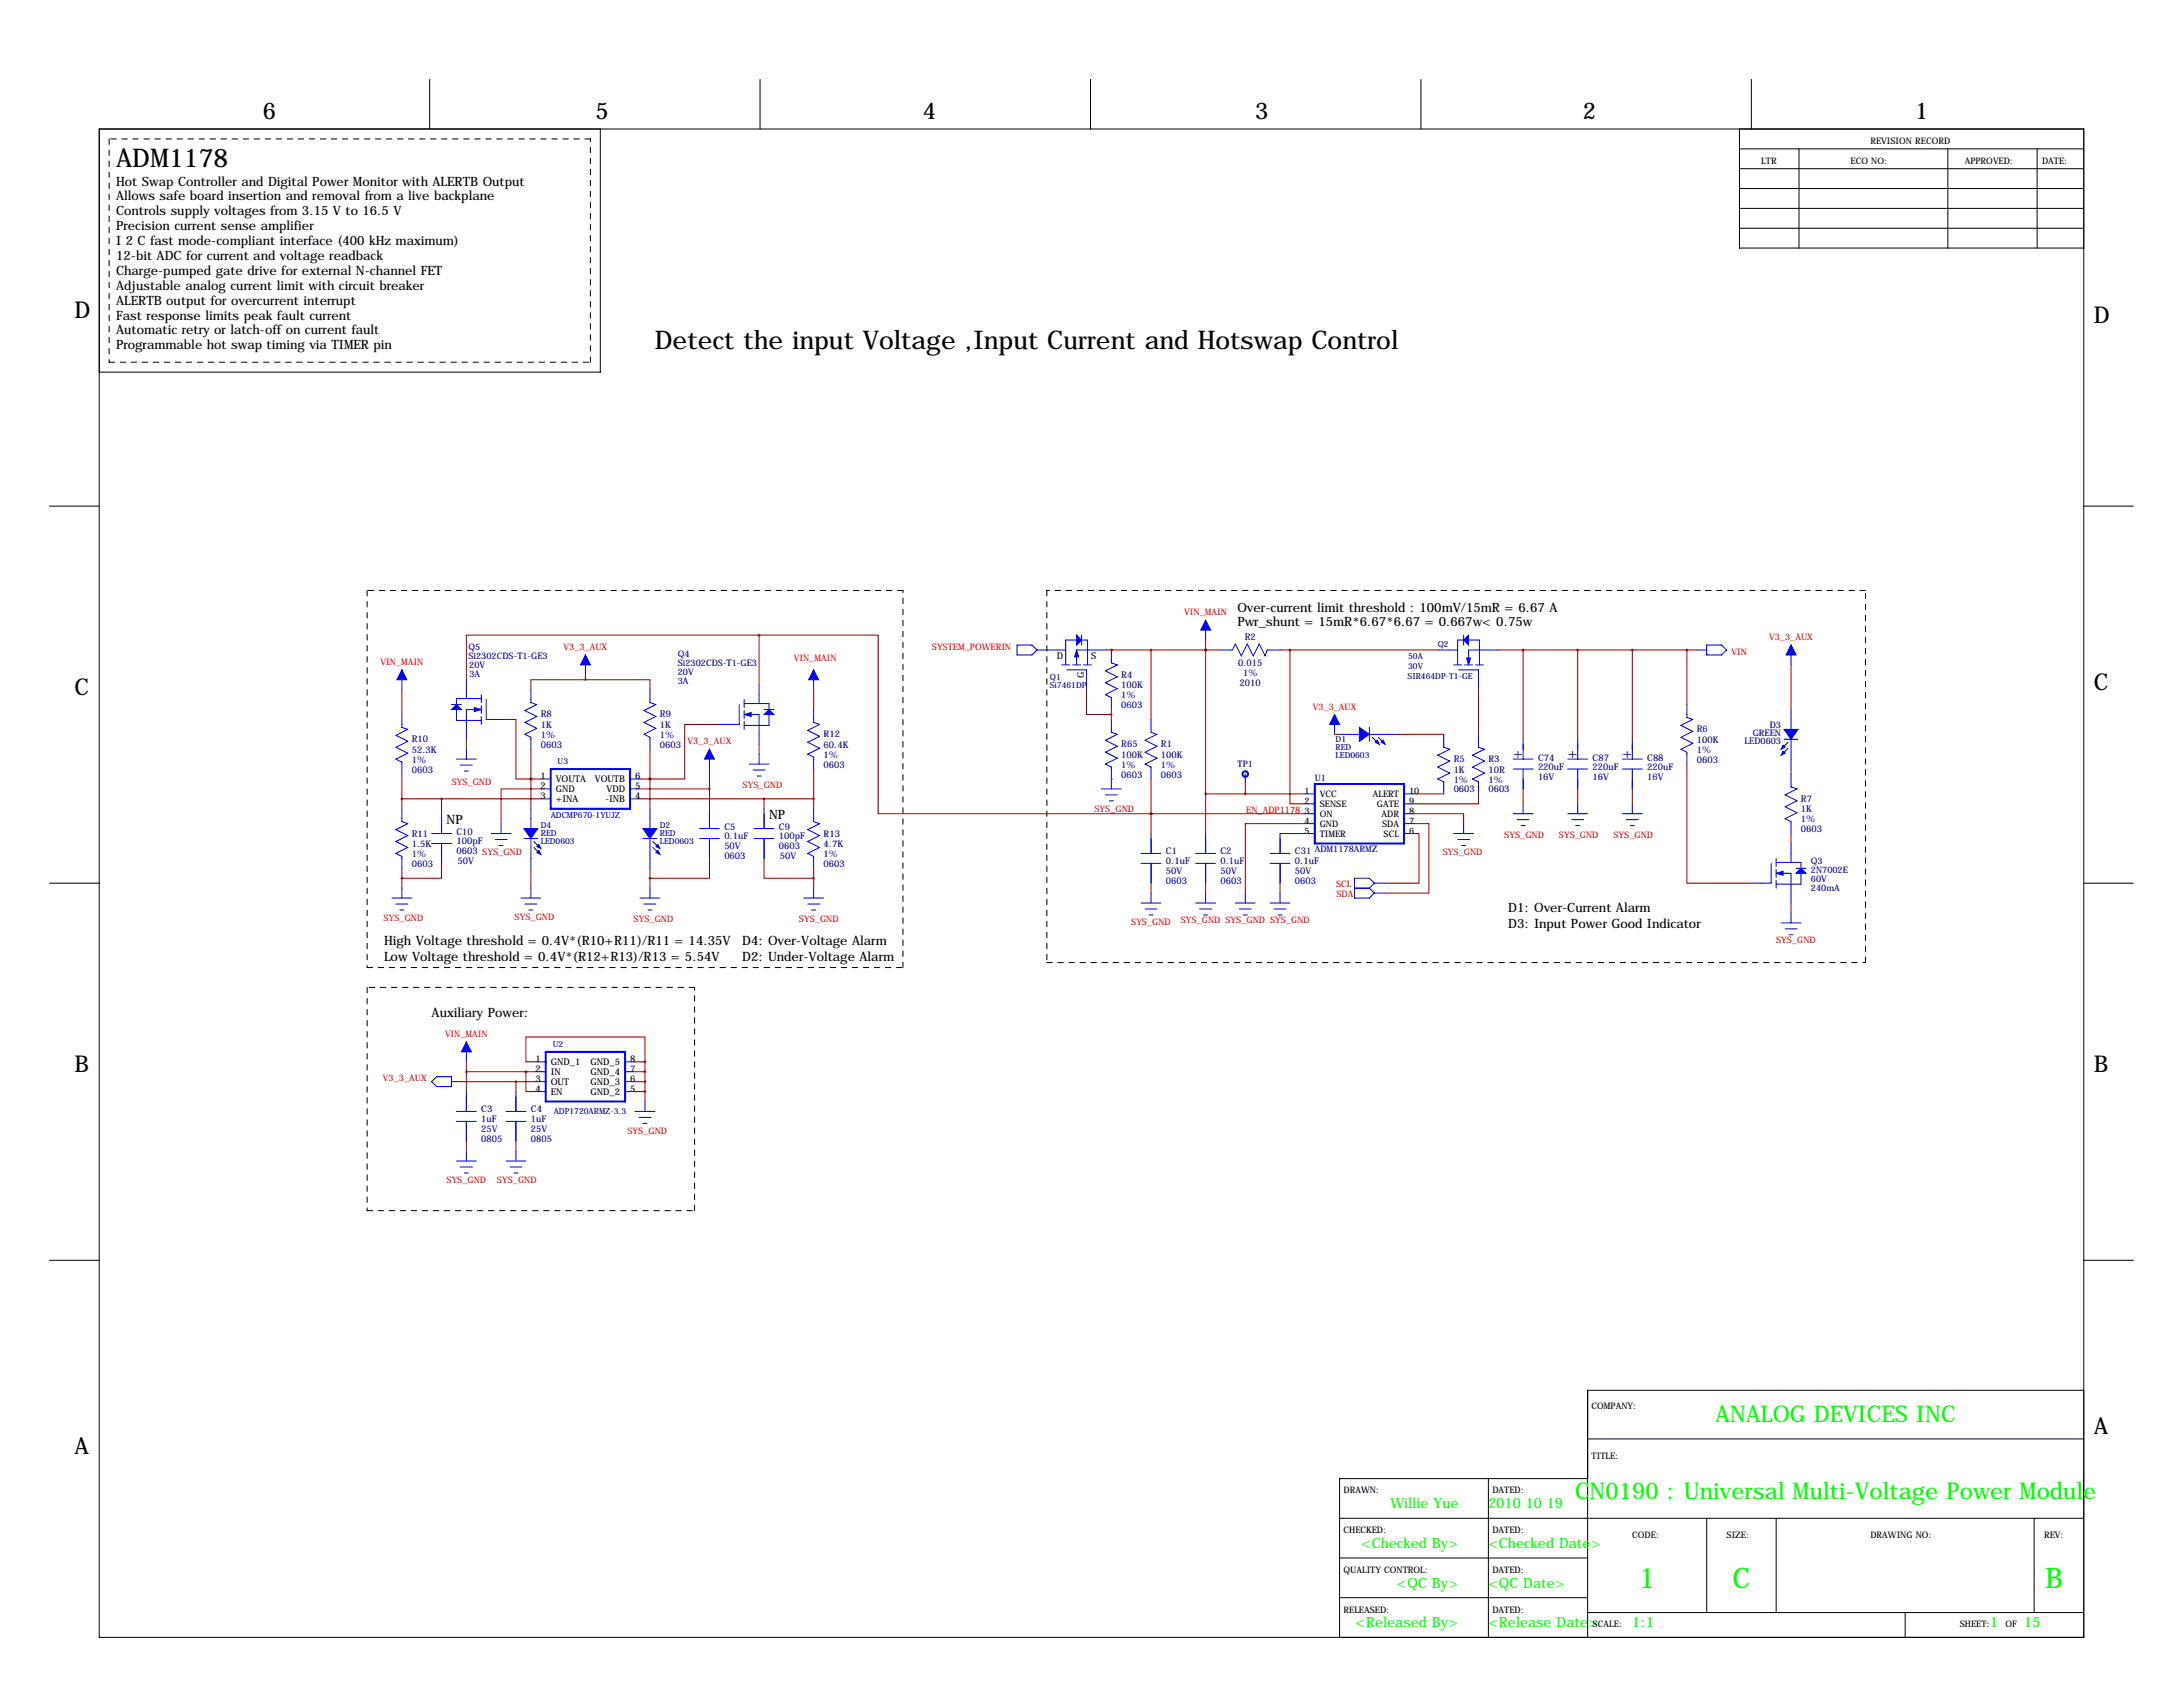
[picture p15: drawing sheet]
<svg xmlns="http://www.w3.org/2000/svg" width="559mm" height="432mm" viewBox="0 0 559 432" stroke-linecap="round" stroke-linejoin="round" font-family="sans-serif">
<defs><g id="words">
<g font-size="7.3" fill="#0f0">
<text x="419.6" y="406.4">1</text>
<text x="443.5" y="406.4">C</text>
<text x="523.5" y="406.4">B</text>
</g>
<g font-size="6.6">
<text x="29.7" y="42.7">ADM1178</text>
<text x="167.6" y="89.4">Detect the input Voltage ,Input Current and Hotswap Control</text>
</g>
<g font-size="5.9">
<text x="67.3" y="30.5">6</text>
<text x="152.4" y="30.5">5</text>
<text x="236.2" y="30.5">4</text>
<text x="321.3" y="30.5">3</text>
<text x="405.1" y="30.5">2</text>
<text x="490.2" y="30.5">1</text>
<text x="19" y="81.3">D</text>
<text x="535.9" y="82.6">D</text>
<text x="19" y="177.8">C</text>
<text x="535.9" y="176.5">C</text>
<text x="19" y="274.3">B</text>
<text x="535.9" y="274.3">B</text>
<text x="535.9" y="367">A</text>
<text x="19" y="372.1">A</text>
</g>
<g font-size="5.9" fill="#0f0">
<text x="439.2" y="364">ANALOG DEVICES INC</text>
<text x="403.2" y="383.6">CN0190 : Universal Multi-Voltage Power Module</text>
</g>
<g font-size="3.6" fill="#000080">
<text x="387.3" y="194.1">+</text>
<text x="401.3" y="194.1">+</text>
<text x="415.3" y="194.1">+</text>
</g>
<g font-size="3.6" fill="#0f0">
<text x="355.9" y="386.1">Willie Yue</text>
<text x="381" y="386.1">2010 10 19</text>
<text x="348.4" y="396.2">&lt;Checked By&gt;</text>
<text x="381" y="396.2">&lt;Checked Date&gt;</text>
<text x="357.6" y="406.4">&lt;QC By&gt;</text>
<text x="381" y="406.4">&lt;QC Date&gt;</text>
<text x="347" y="416.6">&lt;Released By&gt;</text>
<text x="381" y="416.6">&lt;Release Date&gt;</text>
<text x="417.8" y="416.6">1:1</text>
<text x="508" y="416.6">-1</text>
<text x="518.2" y="416.6">15</text>
</g>
<g font-size="3.3">
<text x="29.7" y="47.5">Hot Swap Controller and Digital Power Monitor with ALERTB Output</text>
<text x="29.7" y="51.3">Allows safe board insertion and removal from a live backplane</text>
<text x="29.7" y="55.1">Controls supply voltages from 3.15 V to 16.5 V</text>
<text x="29.7" y="58.9">Precision current sense amplifier</text>
<text x="29.7" y="62.7">I 2 C fast mode-compliant interface (400 kHz maximum)</text>
<text x="29.7" y="66.5">12-bit ADC for current and voltage readback</text>
<text x="29.7" y="70.4">Charge-pumped gate drive for external N-channel FET</text>
<text x="29.7" y="74.2">Adjustable analog current limit with circuit breaker</text>
<text x="29.7" y="78">ALERTB output for overcurrent interrupt</text>
<text x="29.7" y="81.8">Fast response limits peak fault current</text>
<text x="29.7" y="85.6">Automatic retry or latch-off on current fault</text>
<text x="29.7" y="89.4">Programmable hot swap timing via TIMER pin</text>
<text x="316.7" y="160.3">Pwr_shunt = 15mR*6.67*6.67 = 0.667w&lt; 0.75w</text>
<text x="316.7" y="156.7">Over-current limit threshold : 100mV/15mR = 6.67 A</text>
<text x="196.8" y="209.5">NP</text>
<text x="114.3" y="210.8">NP</text>
<text x="386.1" y="233.4">D1: Over-Current Alarm</text>
<text x="386.1" y="237.5">D3: Input Power Good Indicator</text>
<text x="98.3" y="241.8">High Voltage threshold = 0.4V*(R10+R11)/R11 = 14.35V</text>
<text x="98.3" y="245.9">Low Voltage threshold = 0.4V*(R12+R13)/R13 = 5.54V</text>
<text x="190" y="241.8">D4: Over-Voltage Alarm</text>
<text x="190" y="245.9">D2: Under-Voltage Alarm</text>
<text x="110.5" y="260.3">Auxiliary Power:</text>
</g>
<g font-size="2.4" fill="#000080">
<text x="318.6" y="163.8">R2</text>
<text x="287" y="173.5">R4</text>
<text x="316.9" y="170.6">0.015</text>
<text x="318.2" y="173.1">1%</text>
<text x="287" y="176.2">100K</text>
<text x="287" y="178.7">1%</text>
<text x="317.3" y="175.7">2010</text>
<text x="138.4" y="183.6">R8</text>
<text x="168.9" y="183.6">R9</text>
<text x="287" y="181.2">0603</text>
<text x="105.4" y="190">R10</text>
<text x="138.4" y="186.3">1K</text>
<text x="138.4" y="188.9">1%</text>
<text x="138.4" y="191.4">0603</text>
<text x="168.9" y="186.3">1K</text>
<text x="168.9" y="188.9">1%</text>
<text x="168.9" y="191.4">0603</text>
<text x="210.8" y="188.7">R12</text>
<text x="210.8" y="191.4">60.4K</text>
<text x="287" y="191.3">R65</text>
<text x="297.2" y="191.3">R1</text>
<text x="434.3" y="187.5">R6</text>
<text x="434.3" y="190.1">100K</text>
<text x="105.4" y="192.7">52.3K</text>
<text x="105.4" y="195.2">1%</text>
<text x="105.4" y="197.7">0603</text>
<text x="210.8" y="193.9">1%</text>
<text x="210.8" y="196.5">0603</text>
<text x="287" y="193.9">100K</text>
<text x="287" y="196.5">1%</text>
<text x="297.2" y="193.9">100K</text>
<text x="297.2" y="196.5">1%</text>
<text x="372.1" y="195.1">R5</text>
<text x="372.1" y="197.7">1K</text>
<text x="381" y="195.1">R3</text>
<text x="381" y="197.7">10R</text>
<text x="393.7" y="194.8">C74</text>
<text x="393.7" y="197">220uF</text>
<text x="407.7" y="194.8">C87</text>
<text x="407.7" y="197">220uF</text>
<text x="421.6" y="194.8">C88</text>
<text x="421.6" y="197">220uF</text>
<text x="434.3" y="192.7">1%</text>
<text x="434.3" y="195.2">0603</text>
<text x="287" y="199">0603</text>
<text x="297.2" y="199">0603</text>
<text x="372.1" y="200.3">1%</text>
<text x="372.1" y="202.8">0603</text>
<text x="381" y="200.3">1%</text>
<text x="381" y="202.8">0603</text>
<text x="393.7" y="199.5">16V</text>
<text x="407.7" y="199.5">16V</text>
<text x="421.6" y="199.5">16V</text>
<text x="461" y="205.2">R7</text>
<text x="461" y="207.9">1K</text>
<text x="105.4" y="214.1">R11</text>
<text x="116.8" y="213.6">C10</text>
<text x="185.4" y="212.3">C5</text>
<text x="185.4" y="214.8">0.1uF</text>
<text x="199.4" y="212.3">C9</text>
<text x="199.4" y="214.8">100pF</text>
<text x="210.8" y="214.1">R13</text>
<text x="461" y="210.4">1%</text>
<text x="461" y="213">0603</text>
<text x="105.4" y="216.8">1.5K</text>
<text x="105.4" y="219.3">1%</text>
<text x="105.4" y="221.9">0603</text>
<text x="116.8" y="216">100pF</text>
<text x="116.8" y="218.6">0603 SYS_GND</text>
<text x="117.1" y="221.1">50V</text>
<text x="185.4" y="217.3">50V</text>
<text x="185.4" y="219.8">0603</text>
<text x="199.4" y="217.3">0603</text>
<text x="199.6" y="219.8">50V</text>
<text x="210.8" y="216.8">4.7K</text>
<text x="210.8" y="219.3">1%</text>
<text x="210.8" y="221.9">0603</text>
<text x="298.4" y="218.7">C1</text>
<text x="298.4" y="221.1">0.1uF</text>
<text x="312.4" y="218.7">C2</text>
<text x="312.4" y="221.1">0.1uF</text>
<text x="331.5" y="218.7">C31 ADM1178ARMZ</text>
<text x="331.5" y="221.1">0.1uF</text>
<text x="298.4" y="223.7">50V</text>
<text x="298.4" y="226.2">0603</text>
<text x="312.4" y="223.7">50V</text>
<text x="312.4" y="226.2">0603</text>
<text x="331.5" y="223.7">50V</text>
<text x="331.5" y="226.2">0603</text>
<text x="123.2" y="284.7">C3</text>
<text x="123.2" y="287.2">1uF</text>
<text x="135.9" y="284.7">C4</text>
<text x="135.9" y="287.2">1uF</text>
<text x="123.2" y="289.7">25V</text>
<text x="123.2" y="292.2">0805</text>
<text x="135.9" y="289.7">25V</text>
<text x="135.9" y="292.2">0805</text>
</g>
<g font-size="2.4">
<text x="270.5" y="168.7">D</text>
<text x="277.4" y="173.5" transform="rotate(-90 277.4 173.5)">G</text>
<text x="279.3" y="168.7">S</text>
<text x="138.3" y="199.4">1</text>
<text x="138.3" y="201.9">2</text>
<text x="142.2" y="200.2">VOUTA</text>
<text x="142.2" y="202.8">GND</text>
<text x="152.3" y="200.2">VOUTB</text>
<text x="155.3" y="202.8">VDD</text>
<text x="162.6" y="201.9">5</text>
<text x="162.6" y="199.4">6</text>
<text x="138.3" y="204.5">3</text>
<text x="142.2" y="205.3">+INA</text>
<text x="155" y="205.3">-INB</text>
<text x="162.6" y="204.5">4</text>
<text x="137.1" y="271.8">1</text>
<text x="137.1" y="274.3">2</text>
<text x="141" y="272.6">GND_1</text>
<text x="141" y="275.2">IN</text>
<text x="151.1" y="275.2">GND_4</text>
<text x="151.1" y="272.6">GND_5</text>
<text x="161.3" y="274.3">7</text>
<text x="161.3" y="271.8">8</text>
<text x="137.1" y="276.9">3</text>
<text x="137.1" y="279.4">4</text>
<text x="141" y="277.7">OUT</text>
<text x="141" y="280.2">EN</text>
<text x="151.1" y="280.2">GND_2</text>
<text x="151.1" y="277.7">GND_3</text>
<text x="161.3" y="279.4">5</text>
<text x="161.3" y="276.9">6</text>
</g>
<g font-size="2.3">
<text x="450.8" y="41.9">LTR</text>
<text x="473.7" y="41.9">ECO NO:</text>
<text x="478.8" y="36.8">REVISION RECORD</text>
<text x="502.9" y="41.9">APPROVED:</text>
<text x="522.7" y="41.9">DATE:</text>
<text x="334" y="203.2">1</text>
<text x="360.7" y="203.2">10</text>
<text x="334" y="205.7">2</text>
<text x="334" y="208.3">3</text>
<text x="337.8" y="204">VCC</text>
<text x="337.8" y="206.5">SENSE</text>
<text x="337.8" y="209.1">ON</text>
<text x="351.4" y="204">ALERT</text>
<text x="352.5" y="206.5">GATE</text>
<text x="353.7" y="209.1">ADR</text>
<text x="360.7" y="208.3">8</text>
<text x="360.7" y="205.7">9</text>
<text x="334" y="210.8">4</text>
<text x="334" y="213.4">5</text>
<text x="337.8" y="211.6">GND</text>
<text x="337.8" y="214.2">TIMER</text>
<text x="353.8" y="211.6">SDA</text>
<text x="354.2" y="214.2">SCL</text>
<text x="360.7" y="213.4">6</text>
<text x="360.7" y="210.8">7</text>
<text x="407.4" y="360.7">COMPANY:</text>
<text x="407.4" y="373.4">TITLE:</text>
<text x="343.9" y="382.3">DRAWN:</text>
<text x="382" y="382.3">DATED:</text>
<text x="343.9" y="392.4">CHECKED:</text>
<text x="382" y="392.4">DATED:</text>
<text x="417.8" y="393.7">CODE:</text>
<text x="442" y="393.7">SIZE:</text>
<text x="478.8" y="393.7">DRAWING NO:</text>
<text x="523.2" y="393.7">REV:</text>
<text x="343.9" y="402.6">QUALITY CONTROL:</text>
<text x="382" y="402.6">DATED:</text>
<text x="343.9" y="412.7">RELEASED:</text>
<text x="382" y="412.7">DATED:</text>
<text x="407.7" y="416.6">SCALE:</text>
<text x="501.6" y="416.6">SHEET:</text>
<text x="513.4" y="416.6">OF</text>
</g>
<g font-size="2.3" fill="#f00">
<text x="303.1" y="157.5">VIN_MAIN</text>
<text x="144.3" y="166.4">V3_3_AUX</text>
<text x="238.5" y="166.4">SYSTEM_POWERIN</text>
<text x="443.2" y="167.6">VIN</text>
<text x="452.9" y="163.8">V3_3_AUX</text>
<text x="97.4" y="170.2">VIN_MAIN</text>
<text x="203.2" y="169.3">VIN_MAIN</text>
<text x="336" y="181.6">V3_3_AUX</text>
<text x="176" y="190.5">V3_3_AUX</text>
<text x="115.6" y="200.8">SYS_GND</text>
<text x="190.1" y="201.7">SYS_GND</text>
<text x="280.2" y="207.8">SYS_GND</text>
<text x="319" y="208">EN_ADP1178</text>
<text x="385.1" y="214.4">SYS_GND</text>
<text x="399" y="214.4">SYS_GND</text>
<text x="413" y="214.4">SYS_GND</text>
<text x="369.3" y="218.8">SYS_GND</text>
<text x="342" y="227.1">SCL</text>
<text x="342.1" y="229.6">SDA</text>
<text x="98.2" y="235.7">SYS_GND</text>
<text x="131.7" y="235.4">SYS_GND</text>
<text x="162.2" y="236">SYS_GND</text>
<text x="204.5" y="236">SYS_GND</text>
<text x="289.6" y="236.7">SYS_GND</text>
<text x="302.3" y="236.2">SYS_GND SYS_GND SYS_GND</text>
<text x="454.7" y="241.3">SYS_GND</text>
<text x="113.9" y="265.4">VIN_MAIN</text>
<text x="98" y="276.6">V3_3_AUX</text>
<text x="160.6" y="290.4">SYS_GND</text>
<text x="114.3" y="302.9">SYS_GND</text>
<text x="127.2" y="302.9">SYS_GND</text>
</g>
<g font-size="2.3" fill="#000080">
<text x="119.9" y="166.4">Q5</text>
<text x="119.9" y="168.7">Si2302CDS-T1-GE3</text>
<text x="120.1" y="170.9">20V</text>
<text x="120.2" y="173.2">3A</text>
<text x="173.5" y="168.1">Q4</text>
<text x="173.5" y="170.4">Si2302CDS-T1-GE3</text>
<text x="173.5" y="172.7">20V</text>
<text x="173.5" y="175">3A</text>
<text x="446.6" y="190.5">LED0603</text>
<text x="448.7" y="188.5">GREEN</text>
<text x="453" y="186.4">D3</text>
<text x="316.8" y="196.3">TP1</text>
<text x="336.5" y="199.9">U1</text>
<text x="463.5" y="221.2">Q3</text>
<text x="463.5" y="223.5">2N7002E</text>
<text x="463.5" y="225.8">60V</text>
<text x="463.5" y="228.1">240mA</text>
</g>
<g font-size="2.1" fill="#000080">
<text x="368" y="165.6">Q2</text>
<text x="268.7" y="174">Q1</text>
<text x="360.3" y="173.7">SIR464DP-T1-GE</text>
<text x="360.4" y="171.2">30V</text>
<text x="360.4" y="168.6">50A</text>
<text x="268.7" y="176">Si7461DP</text>
<text x="341.9" y="190">D1</text>
<text x="341.9" y="192">RED</text>
<text x="142.7" y="195.6">U3</text>
<text x="341.9" y="194">LED0603</text>
<text x="141" y="209.3">ADCMP670-1YUJZ</text>
<text x="138.4" y="211.8">D4</text>
<text x="138.4" y="213.9">RED</text>
<text x="138.4" y="215.9">LED0603</text>
<text x="168.9" y="211.8">D2</text>
<text x="168.9" y="213.9">RED</text>
<text x="168.9" y="215.9">LED0603</text>
<text x="141.5" y="268">U2</text>
<text x="141.7" y="285.2">ADP1720ARMZ-3.3</text>
</g>
</g></defs>
<g fill="none" stroke="#000" stroke-width=".26">
<path d="M25.4 33h508v386.1h-508zM110 20.3v12.7M153.7 33v62.2h-128.3M194.6 20.3v12.7M279.1 20.3v12.7M363.7 20.3v12.7M445.3 38.1h88.1M445.3 33v30.5h88.1M448.3 20.3v12.7M460.5 38.1v25.4M498.6 38.1v25.4M521.5 38.1v25.4"/>
<path d="M445.3 48.3h88.1M445.3 43.2h88.1M445.3 53.3h88.1M445.3 58.4h88.1M12.7 129.5h12.7M533.4 129.5h12.7M12.7 226.1h12.7M533.4 226.1h12.7M12.7 322.6h12.7M533.4 322.6h12.7M533.4 355.9h-127v63.2M381 378.5v40.6"/>
<path d="M406.4 368.3h127M406.4 378.5h-63.5v40.6M342.9 388.6h190.5M342.9 398.8h63.5M436.9 388.6v24.1M454.7 388.6v24.1M520.7 388.6v24.1M342.9 408.9h63.5M406.4 412.7h127M487.7 412.7v6.4"/>
</g>
<g fill="none" stroke="#000" stroke-width=".26" stroke-dasharray="1.4 1.4">
<path d="M27.9 35.6v57.1M151.1 35.6h-123.2M27.9 92.7h123.2M151.1 92.7v-57.1M94 151.1v96.5M231.1 151.1h-137.1M268 151.1v95.3M477.5 151.1h-209.5M94 252.7v57.2M94 247.6h137.1M177.8 252.7h-83.8M231.1 247.6v-96.5"/>
<path d="M268 246.4h209.5M477.5 246.4v-95.3M94 309.9h83.8M177.8 309.9v-57.2"/>
</g>
<g fill="none" stroke="#00f" stroke-width=".51">
<path d="M141 196.8h20.3v10.2h-20.3zM336.5 200.7h22.9v15.2h-22.9zM139.7 269.2h20.3v12.7h-20.3z"/>
<circle cx="318.8" cy="198.1" r=".71"/>
</g>
<g fill="none" stroke="#00f" stroke-width=".26">
<path d="M308.6 158.8v5M102.9 171.4v5.1M119.4 174v4.8M123.2 177.8v2M123.2 178.8h-6.4v1.5M124.5 179.1v5h5M135.9 176.5v3.3l1.5 .5-3 1.6 3 1.5-3 1.5 3 1.5-3 1.6 1.5 .7v3.1M149.9 167.6v5.1M166.4 176.5v3.3l1.5 .5-3.1 1.6 3.1 1.5-3.1 1.5 3.1 1.5-3.1 1.6 1.6 .7v3.1M190.5 179.1v2M194.3 175.3v4.8M208.3 171.4v5.1"/>
<path d="M260.3 165.1h3.9l1.2 1.3-1.2 1.2h-3.9zM265.4 166.4h7.4M271.8 170.2h2M273 171.4h5.1v5.1M274.6 170.2h2M275.6 166.4h7.6M275.6 163.8h-2.8v6.4M275.6 167.6v2.6M276.9 163.8h1.5v6.4M276.9 162.6v2.5M277.4 170.2h2M284.5 166.4v3.3l1.5 .5-3 1.5 3 1.5-3 1.6 3 1.5-3 1.5 1.5 .8v3"/>
<path d="M312.4 166.4h3.1l.7-1.6 1.6 3.1 1.5-3.1 1.5 3.1 1.5-3.1 1.5 3.1 .6-1.5h3.3M368.3 166.4h4.8M372.1 170.2h2M373.4 171.4h5.1v5.1M374.6 162.6v2.5M374.6 163.8h-1.5v6.4M374.9 170.2h2M375.9 163.8h2.8v6.4M377.7 170.2h2M383.5 166.4h-7.6v2.5M434.3 166.4h2.6M436.9 165.1h3.8l1.3 1.3-1.3 1.2h-3.8z"/>
<path d="M458.5 165.1v5.1M102.9 182.9v3.3l1.5 .5-3.1 1.5 3.1 1.5-3.1 1.6 3.1 1.5-3.1 1.5 1.6 .8v3M115.6 180.3h2.5M116.8 181.6v2.8h6.4M116.8 194.3h5.1M117.9 195.8h3M118.9 197.4h1M119.4 191.8v2.5M121.9 181.6h-2.5v7.6M123.2 180.6v2M123.2 183.4v2M138.4 199.4h2.6"/>
<path d="M161.3 199.4h2.5M181.6 191.8v5M189.2 180.3v5.1h-5.1M190.5 181.9v2M190.5 184.7v2M190.5 180.1h6.3v1.5M191.8 182.9h2.5v7.6M191.8 195.6h5M192.8 197.1h3M193.8 198.6h1M194.3 193v2.6M195.6 181.6h2.5"/>
<path d="M196.8 182.9v2.8h-6.3M208.3 181.6v3.3l1.5 .5-3 1.5 3 1.6-3 1.5 3 1.5-3 1.5 1.5 .8v3M284.5 184.1v3.4l1.5 .5-3 1.5 3 1.5-3 1.5 3 1.6-3 1.5 1.5 .7v5.6M294.6 184.1v3.4l1.6 .5-3.1 1.5 3.1 1.5-3.1 1.5 3.1 1.6-3.1 1.5 1.5 .7v3.1M318.8 198.1v2.6M341.6 182.9v5.1M342.9 188h5.1M350.5 186.2v3.5M350.5 188h7.6M351.3 188.7l1.5 1.5M352.8 188.7l1.5 1.5M369.6 188v3.3l1.5 .5-3.1 1.5 3.1 1.5-3.1 1.5 3.1 1.6-3.1 1.5 1.6 .8v3"/>
<path d="M378.5 188v3.3l1.5 .5-3.1 1.5 3.1 1.5-3.1 1.5 3.1 1.6-3.1 1.5 1.6 .8v3M387.3 194.3h5.1M387.3 196.8h5.1M389.9 189.2v5.1M389.9 196.8v5.1M401.3 194.3h5.1M401.3 196.8h5.1M403.9 189.2v5.1M403.9 196.8v5.1M415.3 194.3h5.1M415.3 196.8h5.1M417.8 189.2v5.1"/>
<path d="M417.8 196.8v5.1M431.8 180.3v3.3l1.5 .5-3 1.6 3 1.5-3 1.5 3 1.5-3 1.6 1.5 .7v3.1M456.7 189.2h3.5M457.7 190l-1.5 1.5M457.7 191.5l-1.5 1.5M458.5 181.6v5.1M458.5 189.2v7.6M458.5 198.1v3.3l1.5 .5-3.1 1.6 3.1 1.5-3.1 1.5 3.1 1.5-3.1 1.5 1.6 .8v3.1M102.9 207v3.3l1.5 .5-3.1 1.5 3.1 1.6-3.1 1.5 3.1 1.5-3.1 1.5 1.6 .8v3M110.5 213.4h5.1M110.5 215.9h5.1M113 208.3v5.1"/>
<path d="M113 215.9v5.1M125.7 213.4h5.1M126.7 214.9h3.1M127.8 216.4h1M128.3 210.8v2.6M134.1 214.6h3.6M135.9 207v5.1M135.9 214.6v7.6M136.7 215.4l1.5 1.5M136.7 216.9l1.5 1.5M138.4 201.9h2.6M138.4 204.5h2.6"/>
<path d="M161.3 201.9h2.5M161.3 204.5h2.5M164.6 214.6h3.5M166.4 207v5.1M166.4 214.6v7.6M167.1 215.4l1.6 1.5M167.1 216.9l1.6 1.5M179.1 214.6h5M179.1 212.1h5M181.6 207v5.1M181.6 214.6v5.1M193 214.6h5.1"/>
<path d="M193 212.1h5.1M195.6 207v5.1M195.6 214.6v5.1M208.3 207v3.3l1.5 .5-3 1.5 3 1.6-3 1.5 3 1.5-3 1.5 1.5 .8v3M281.9 201.9h5.1M283 203.5h3M284 205h1M292.1 218.4h5.1M294.6 213.4v5M306.1 218.4h5M308.6 213.4v5M325.1 218.4h5.1"/>
<path d="M327.7 213.4v5M334 203.2h2.5M334 205.7h2.5M334 208.3h2.5M334 210.8h2.5M334 213.4h2.5M359.4 203.2h2.5M359.4 205.7h2.5M359.4 208.3h2.5M359.4 210.8h2.5M359.4 213.4h2.5M372.1 213.4h5.1"/>
<path d="M373.1 214.9h3.1M374.1 216.4h1.1M374.6 210.8v2.6M387.3 208.3h5.1M388.4 209.8h3M389.4 211.3h1M389.9 205.7v2.6M401.3 208.3h5.1M402.3 209.8h3.1M403.4 211.3h1M403.9 205.7v2.6M415.3 208.3h5.1"/>
<path d="M416.3 209.8h3.1M417.3 211.3h1M417.8 205.7v2.6M454.7 219.7v2M458.5 215.9v4.8M100.3 229.9h5.1M101.3 231.4h3.1M102.4 232.9h1M102.9 227.3v2.6M133.3 229.9h5.1M134.4 231.4h3M135.4 232.9h1"/>
<path d="M135.9 227.3v2.6M163.8 229.9h5.1M164.8 231.4h3.1M165.9 232.9h1M166.4 227.3v2.6M205.7 229.9h5.1M206.8 231.4h3M207.8 232.9h1M208.3 227.3v2.6M292.1 221h5.1M292.1 231.1h5.1M293.1 232.7h3.1"/>
<path d="M294.1 234.2h1M294.6 221v5.1M294.6 228.6v2.5M306.1 221h5M306.1 231.1h5M307.1 232.7h3M308.1 234.2h1M308.6 221v5.1M308.6 228.6v2.5M316.2 231.1h5.1M317.2 232.7h3.1M318.3 234.2h1"/>
<path d="M318.8 228.6v2.5M325.1 221h5.1M325.1 231.1h5.1M326.1 232.7h3.1M327.2 234.2h1M327.7 221v5.1M327.7 228.6v2.5M346.7 227.3h3.8M350.5 227.3l1.3 1.3M351.8 226.1h2.5M351.8 228.6h2.5M351.8 226.1l-1.3-1.3h-3.8v5.1h3.8l1.3-1.3"/>
<path d="M351.8 226.1l-1.3 1.2M453.4 221v5.1h-5.1M454.7 222.5v2M454.7 225.3v2M454.7 220.7h6.3v1.5M455.9 223.5h2.6v7.6M455.9 236.2h5.1M456.9 237.7h3.1M458 239.3h1M458.5 233.7v2.5M459.7 222.2h2.6M461 223.5v2.8h-6.3"/>
<path d="M110.5 276.9l1.3-1.3h3.8v2.5h-3.8zM115.6 276.9h2.5M119.4 266.7v5.1M119.4 279.4v5.1M132.1 279.4v5.1M137.2 271.8h2.5M137.2 274.3h2.5M137.2 276.9h2.5M137.2 279.4h2.5M160 271.8h2.6M160 274.3h2.6M160 276.9h2.6"/>
<path d="M160 279.4h2.6M116.8 284.5h5.1M116.8 287h5.1M116.8 297.2h5.1M117.9 298.7h3M119.4 287v5.1M119.4 294.6v2.6M129.5 284.5h5.1M129.5 287h5.1M129.5 297.2h5.1M130.6 298.7h3M132.1 287v5.1"/>
<path d="M132.1 294.6v2.6M162.6 284.5h5M163.6 286h3M164.6 287.5h1M165.1 281.9v2.6M118.9 300.2h1M131.6 300.2h1"/>
</g>
<g fill="#00f" stroke="#00f" stroke-width=".26">
<path d="M375.9 162.6v2.5l-1.3-1.3z"/>
<path d="M375.4 168.4h1l-.5 1.8z"/>
<path d="M134.1 212.1h3.6l-1.8 2.5z"/>
<path d="M137.9 217.7l.5 1-1-.5z"/>
<path d="M137.9 216.2l.5 1-1-.5z"/>
<path d="M115.6 181.6l1.2-1.3 1.3 1.3z"/>
<path d="M121.4 181.1l1.8 .5-1.8 .5z"/>
<path d="M196.8 181.6l1.3 1.3h-2.5z"/>
<path d="M190.5 182.9l1.8-.5v1z"/>
<path d="M459.7 223.5l1.3-1.3 1.3 1.3z"/>
<path d="M454.7 223.5l1.7-.5v1z"/>
<path d="M456.7 186.7h3.5l-1.7 2.5z"/>
<path d="M456.4 192.3l.5 .5-1 .5z"/>
<path d="M456.4 190.8l.5 .5-1 .5z"/>
<path d="M275.6 162.6l1.3 1.2-1.3 1.3z"/>
<path d="M275.6 166.4l.5 1.7h-1z"/>
<path d="M164.6 212.1h3.5l-1.7 2.5z"/>
<path d="M168.4 217.7l.5 1-1-.5z"/>
<path d="M168.4 216.2l.5 1-1-.5z"/>
<path d="M348 186.2l2.5 1.8-2.5 1.7z"/>
<path d="M353.6 190l.5-.5 .5 1z"/>
<path d="M352.6 189.5l.5 1-1.1-.5z"/>
<path d="M308.6 158.8l1.3 2.5h-2.6z"/>
<path d="M341.6 182.9l1.3 2.5h-2.5z"/>
<path d="M119.4 266.7l1.2 2.5h-2.5z"/>
<path d="M149.9 167.6l1.2 2.6h-2.5z"/>
<path d="M181.6 191.8l1.3 2.5h-2.6z"/>
<path d="M102.9 171.4l1.2 2.6h-2.5z"/>
<path d="M208.3 171.4l1.2 2.6h-2.5z"/>
<path d="M458.5 165.1l1.2 2.5h-2.5z"/>
</g>
<g fill="none" stroke="#800000" stroke-width=".26">
<path d="M102.9 176.5v6.4M149.9 174h-14v2.5M149.9 174h16.5v2.5M149.9 172.7v1.3M194.3 162.6h-74.9v11.4M194.3 162.6h30.5v45.7h69.8M194.3 162.6v12.7M208.3 176.5v5.1M268 166.4h.1M278.1 176.5v6.4h6.4M283.2 166.4h29.2M284.5 166.4h.1"/>
<path d="M294.6 166.4v17.7M308.6 166.4h.1M308.6 163.8v49.6M327.7 166.4h40.6M330.2 166.4v39.3h3.8M378.5 176.5v11.5M383.5 166.4h50.8M389.9 166.4v22.8M403.9 166.4v22.8M417.8 166.4v22.8M431.8 166.4v13.9M458.5 170.2v11.4"/>
<path d="M102.9 198.1v8.9M119.4 189.2v2.6M129.5 184.1h2.6v15.3h3.8M135.9 199.4h.1M135.9 199.4h2.5M135.9 191.8v15.2M163.8 199.4h2.6M166.4 199.4h.1M166.4 191.8v15.2M181.6 196.8v10.2M184.1 185.4h-8.8v14h-8.9M194.3 190.5v2.5"/>
<path d="M208.3 196.8v10.2M284.5 199.4h.1M284.5 181.6v2.5M294.6 199.4v14M341.6 188h1.3M358.1 188h11.5M431.8 195.6v30.5h16.5M458.5 196.8v1.3M102.9 204.5h35.5M113 204.5v3.8M138.4 201.9h-10.1v8.9M163.8 201.9h17.8"/>
<path d="M163.8 204.5h44.5M181.6 219.7v5.1h-15.2M195.6 219.7v5.1h12.7M195.6 204.5v2.5M294.6 208.3h.1M294.6 208.3h39.4M308.6 203.2h25.4M318.8 200.7v2.5M327.7 213.4h6.3M334 210.8h-15.2v17.8M361.9 208.3h12.7v2.5M361.9 210.8h3.9v17.8h-11.5"/>
<path d="M361.9 213.4h1.3v12.7h-8.9M361.9 203.2h7.7M378.5 203.2v2.5h-16.6M389.9 201.9v3.8M403.9 201.9v3.8M417.8 201.9v3.8M458.5 213.4v2.5M102.9 222.2v5.1M113 221v3.8h-10.1M135.9 222.2v5.1M166.4 222.2v5.1M208.3 222.2v5.1"/>
<path d="M294.6 226.1v2.5M308.6 226.1v2.5M327.7 226.1v2.5M458.5 231.1v2.6M118.1 276.9h19.1M119.4 274.3h17.8M119.4 271.8v7.6M132.1 276.9v2.5M134.6 274.3v5.1h2.6M137.2 271.8h-2.6v-6.4h30.5v6.4M162.6 271.8h2.5M162.6 274.3h2.5"/>
<path d="M162.6 276.9h2.5M162.6 279.4h2.5M165.1 271.8v10.1M119.4 292.1v2.5M132.1 292.1v2.5"/>
</g>
<path d="M318.7 203.2a.05 .05 0 0 0 .1 0 .05 .05 0 0 0-.1 0zM166.3 199.4a.05 .05 0 0 0 .1 0 .05 .05 0 0 0-.1 0zM149.8 174a.05 .05 0 0 0 .1 0 .05 .05 0 0 0-.1 0zM166.3 199.4a.05 .05 0 0 0 .1 0 .05 .05 0 0 0-.1 0zM166.3 224.8a.05 .05 0 0 0 .1 0 .05 .05 0 0 0-.1 0zM294.6 208.3a.05 .05 0 0 0 .1 0 .05 .05 0 0 0-.1 0zM102.8 204.5a.05 .05 0 0 0 .1 0 .05 .05 0 0 0-.1 0zM102.8 224.8a.05 .05 0 0 0 .1 0 .05 .05 0 0 0-.1 0zM294.6 208.3a.05 .05 0 0 0 .1 0 .05 .05 0 0 0-.1 0zM113 204.5a.05 .05 0 0 0 .1 0 .05 .05 0 0 0-.1 0zM403.8 166.4a.05 .05 0 0 0 .1 0 .05 .05 0 0 0-.1 0zM417.8 166.4a.05 .05 0 0 0 .1 0 .05 .05 0 0 0-.1 0zM294.6 166.4a.05 .05 0 0 0 .1 0 .05 .05 0 0 0-.1 0z" fill="#800000" stroke="#800000" stroke-width=".63"/>
<use href="#words"/>
</svg>
